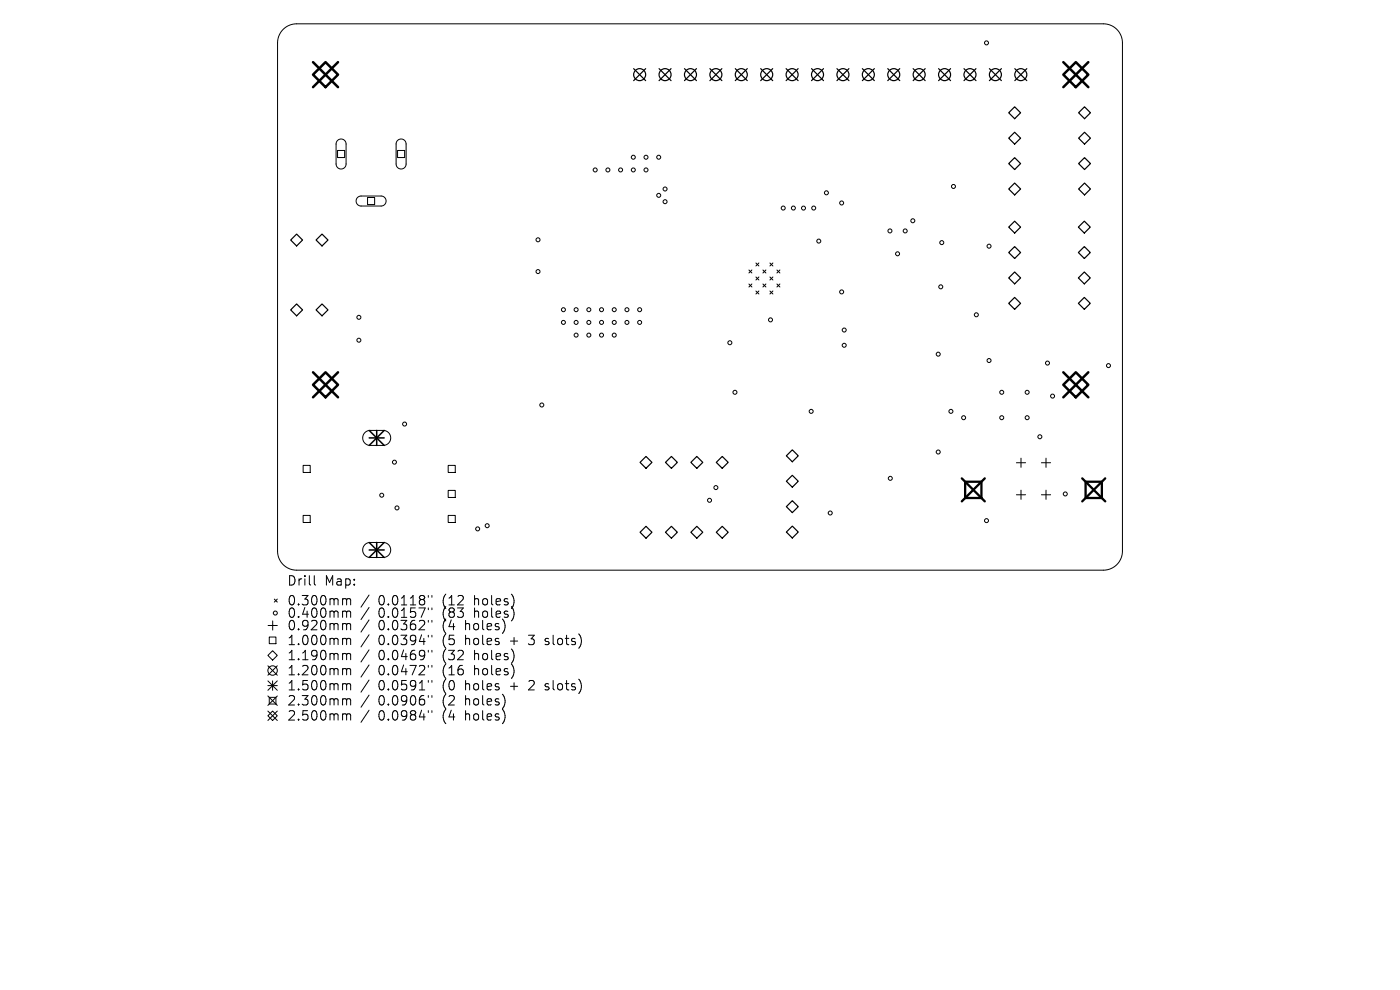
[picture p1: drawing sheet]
<svg xmlns="http://www.w3.org/2000/svg" width="297mm" height="210mm" viewBox="0 0 297 210" stroke-linecap="round" stroke-linejoin="round" font-family="sans-serif">
<defs><g id="words">
<g font-size="2.8">
<text x="60.8" y="124.5">Drill</text>
<text x="68.8" y="124.5">Map:</text>
<text x="60.8" y="128.7">0.300mm</text>
<text x="60.8" y="131.3">0.400mm</text>
<text x="80.3" y="128.7">0.0118&quot;</text>
<text x="80.3" y="131.3">0.0157&quot;</text>
<text x="94" y="128.7">(12</text>
<text x="94" y="131.3">(83</text>
<text x="100.9" y="128.7">holes)</text>
<text x="100.9" y="131.3">holes)</text>
<text x="60.8" y="134">0.920mm</text>
<text x="60.8" y="137.1">1.000mm</text>
<text x="80.3" y="134">0.0362&quot;</text>
<text x="80.3" y="137.1">0.0394&quot;</text>
<text x="94" y="134">(4</text>
<text x="94" y="137.1">(5</text>
<text x="99" y="134">holes)</text>
<text x="99" y="137.1">holes</text>
<text x="108.7" y="137.1">+</text>
<text x="112.9" y="137.1">3</text>
<text x="116.5" y="137.1">slots)</text>
<text x="60.8" y="140.3">1.190mm</text>
<text x="60.8" y="143.5">1.200mm</text>
<text x="80.3" y="140.3">0.0469&quot;</text>
<text x="80.3" y="143.5">0.0472&quot;</text>
<text x="94" y="140.3">(32</text>
<text x="94" y="143.5">(16</text>
<text x="100.9" y="140.3">holes)</text>
<text x="100.9" y="143.5">holes)</text>
<text x="60.8" y="146.7">1.500mm</text>
<text x="60.8" y="149.9">2.300mm</text>
<text x="80.3" y="146.7">0.0591&quot;</text>
<text x="80.3" y="149.9">0.0906&quot;</text>
<text x="94" y="146.7">(0</text>
<text x="94" y="149.9">(2</text>
<text x="99" y="146.7">holes</text>
<text x="99" y="149.9">holes)</text>
<text x="108.7" y="146.7">+</text>
<text x="112.9" y="146.7">2</text>
<text x="116.5" y="146.7">slots)</text>
<text x="60.8" y="153.1">2.500mm</text>
<text x="80.3" y="153.1">0.0984&quot;</text>
<text x="94" y="153.1">(4</text>
<text x="99" y="153.1">holes)</text>
</g>
</g></defs>
<g fill="none" stroke="#000" stroke-width=".21">
<path d="M60.1 6.2a4 4 0 0 1 2.8-1.1h171.2a4 4 0 0 1 4 4v107.8a4 4 0 0 1-4 4.1h-171.2a4 4 0 0 1-4-4.1v-107.8a4 4 0 0 1 1.2-2.9zM71.6 31.9h1.5v1.5h-1.5zM71.6 29.8a1.06 1.06 0 0 1 1.2-.2 1.06 1.06 0 0 1 .6 .9v4.3a1.06 1.06 0 0 1-1 1.1 1.06 1.06 0 0 1-1.1-1.1v-4.3zM84.3 29.8a1.06 1.06 0 0 1 1.2-.2 1.06 1.06 0 0 1 .7 .9v4.3a1.06 1.06 0 0 1-1.1 1.1 1.06 1.06 0 0 1-1.1-1.1v-4.3zM84.3 31.9h1.5v1.5h-1.5zM75.9 41.9l.6-.3h4.3a1.06 1.06 0 0 1 1.1 1 1.06 1.06 0 0 1-1.1 1.1h-4.2a1.06 1.06 0 0 1-1-.6 1.06 1.06 0 0 1 .3-1.2zM78 41.9h1.5v1.5h-1.5zM158.9 57.3l.6 .6M159.5 57.3l-.6 .6M160.4 58.8l.6 .6M160.4 55.8l.6 .6M161 55.8l-.6 .6"/>
<path d="M161 58.8l-.6 .6M161.8 57.3l.7 .6M162.5 57.3l-.7 .6M163.3 58.8l.7 .6M163.3 55.8l.7 .6M164 55.8l-.7 .6M164 58.8l-.7 .6M164.8 57.3l.7 .6M165.5 57.3l-.7 .6M158.9 60.2l.6 .7M159.5 60.2l-.6 .7M160.4 61.7l.6 .7"/>
<path d="M161 61.7l-.6 .7M161.8 60.2l.7 .7M162.5 60.2l-.7 .7M163.3 61.7l.7 .7M164 61.7l-.7 .7M164.8 60.2l.7 .7M165.5 60.2l-.7 .7M64.3 98.7h1.5v1.5h-1.5zM77.4 91.8l1-.5h2.9a1.59 1.59 0 0 1 1.6 1.6 1.59 1.59 0 0 1-1.6 1.6h-2.8a1.59 1.59 0 0 1-1.4-1 1.59 1.59 0 0 1 .3-1.7zM95.1 98.7h1.5v1.5h-1.5zM215.6 98.2h2M216.6 97.2v1.9"/>
<path d="M220.9 98.2h2M221.9 97.2v1.9M64.3 109.3h1.5v1.5h-1.5zM77.4 115.5l1-.4h2.9a1.59 1.59 0 0 1 1.6 1.6 1.59 1.59 0 0 1-1.6 1.6h-2.8a1.59 1.59 0 0 1-1.4-1 1.59 1.59 0 0 1 .3-1.8zM95.1 104h1.5v1.5h-1.5zM95.1 109.3h1.5v1.5h-1.5zM215.6 105h2M216.6 104v1.9M220.9 105h2M221.9 104v1.9M56.8 139l1-1 1 1-1 1zM56.9 132.7h1.9"/>
<path d="M57.1 135.1h1.4v1.4h-1.4zM57.9 131.7v2M58.2 127.1l.6 .6M58.8 127.1l-.6 .6M66.7 122.1v1.7l.3 .3M73 127h.2l.3 .3M73 129.6l.4 .1 .1 .2M73 132.3h.2l.3 .3M73 135.4l.4 .1 .1 .2M73 138.6h.2l.3 .3M73.5 127.3l.3-.3 .5 .1 .1 1.2M73.5 127.3v1"/>
<path d="M73.5 129.9v1.1M73.5 132.6v1M73.5 135.7v1.1M73.5 138.9v1.1M73.5 129.9l.3-.3 .5 .1 .1 1.3M73.5 132.6l.3-.3 .5 .1 .1 1.2M73.5 135.7l.3-.3 .5 .1 .1 1.3M73.5 138.9l.3-.3 .5 .1 .1 1.3M78.3 126.2l-1.7 2.6M78.3 128.9l-1.7 2.5M78.3 131.5l-1.7 2.6M78.3 134.7l-1.7 2.5"/>
<path d="M78.3 137.9l-1.7 2.5M90.9 126.3v.4M90.9 129v.3M90.9 131.6v.4M90.9 134.8v.3M90.9 138v.3M91.6 126.3v.4M91.6 129v.3M91.6 131.6v.4M91.6 134.8v.3M91.6 138v.3M115.6 136.7l.2 .1"/>
<path d="M115.7 135.5v.5M56.8 151.8l1-1 1 1-1 1zM56.8 141.2l2 2M56.8 144.4l2 2M56.8 145.4h2M56.8 147.6l2 2M56.8 150.8l2 2M57.1 147.9h1.4v1.4h-1.4zM57.8 144.4v2M58.8 141.2l-2 2M58.8 144.4l-2 2M58.8 147.6l-2 2"/>
<path d="M58.8 150.8l-2 2M73 141.8l.4 .1 .1 .2M73 145l.4 .1 .1 .2M73 148.2h.2l.3 .3M73 151.4l.4 .1 .1 .2M73.5 142.1v1.1M73.5 145.3v1.1M73.5 148.5v1.1M73.5 151.7v1.1M73.5 142.1l.3-.3 .5 .1 .1 1.3M73.5 145.3l.3-.3 .5 .1 .1 1.3M73.5 148.5l.3-.3 .5 .1 .1 1.3"/>
<path d="M73.5 151.7l.3-.3 .5 .1 .1 1.3M78.3 141.1l-1.7 2.5M78.3 144.3l-1.7 2.5M78.3 147.5l-1.7 2.5M78.3 150.7l-1.7 2.5M90.9 141.2v.3M90.9 144.4v.3M90.9 147.6v.3M90.9 150.8v.3M91.6 141.2v.3M91.6 144.4v.3M91.6 147.6v.3"/>
<path d="M91.6 150.8v.3M115.6 146.3l.2 .1M115.7 145.1v.5"/>
<circle cx="209.3" cy="9.1" r=".42"/>
<circle cx="126.3" cy="36" r=".42"/>
<circle cx="129" cy="36" r=".42"/>
<circle cx="131.7" cy="36" r=".42"/>
<circle cx="134.4" cy="33.4" r=".42"/>
<circle cx="134.4" cy="36" r=".42"/>
<circle cx="137" cy="33.4" r=".42"/>
<circle cx="137" cy="36" r=".42"/>
<circle cx="139.7" cy="33.4" r=".42"/>
<circle cx="202.3" cy="39.6" r=".42"/>
<circle cx="114.1" cy="57.6" r=".42"/>
<circle cx="114.1" cy="50.9" r=".42"/>
<circle cx="139.7" cy="41.4" r=".42"/>
<circle cx="141.1" cy="40.1" r=".42"/>
<circle cx="141.1" cy="42.8" r=".42"/>
<circle cx="166.2" cy="44.1" r=".42"/>
<circle cx="168.3" cy="44.1" r=".42"/>
<circle cx="170.5" cy="44.1" r=".42"/>
<circle cx="172.6" cy="44.1" r=".42"/>
<circle cx="173.7" cy="51.1" r=".42"/>
<circle cx="175.3" cy="40.9" r=".42"/>
<circle cx="178.6" cy="43.1" r=".42"/>
<circle cx="188.8" cy="49" r=".42"/>
<circle cx="190.4" cy="53.8" r=".42"/>
<circle cx="192" cy="49" r=".42"/>
<circle cx="193.6" cy="46.8" r=".42"/>
<circle cx="199.8" cy="51.5" r=".42"/>
<circle cx="209.8" cy="52.2" r=".42"/>
<circle cx="76.1" cy="67.3" r=".42"/>
<circle cx="76.1" cy="72.2" r=".42"/>
<circle cx="119.5" cy="68.4" r=".42"/>
<circle cx="119.5" cy="65.7" r=".42"/>
<circle cx="122.2" cy="68.4" r=".42"/>
<circle cx="122.2" cy="71.1" r=".42"/>
<circle cx="122.2" cy="65.7" r=".42"/>
<circle cx="124.9" cy="68.4" r=".42"/>
<circle cx="124.9" cy="71.1" r=".42"/>
<circle cx="124.9" cy="65.7" r=".42"/>
<circle cx="127.6" cy="68.4" r=".42"/>
<circle cx="127.6" cy="71.1" r=".42"/>
<circle cx="127.6" cy="65.7" r=".42"/>
<circle cx="130.3" cy="68.4" r=".42"/>
<circle cx="130.3" cy="71.1" r=".42"/>
<circle cx="130.3" cy="65.7" r=".42"/>
<circle cx="133" cy="68.4" r=".42"/>
<circle cx="133" cy="65.7" r=".42"/>
<circle cx="135.7" cy="68.4" r=".42"/>
<circle cx="135.7" cy="65.7" r=".42"/>
<circle cx="154.8" cy="72.7" r=".42"/>
<circle cx="163.5" cy="67.9" r=".42"/>
<circle cx="178.6" cy="61.9" r=".42"/>
<circle cx="179.1" cy="70" r=".42"/>
<circle cx="179.1" cy="73.2" r=".42"/>
<circle cx="199" cy="75.1" r=".42"/>
<circle cx="199.6" cy="60.8" r=".42"/>
<circle cx="207.1" cy="66.8" r=".42"/>
<circle cx="209.8" cy="76.5" r=".42"/>
<circle cx="222.2" cy="77" r=".42"/>
<circle cx="235.2" cy="77.6" r=".42"/>
<circle cx="83.7" cy="98" r=".42"/>
<circle cx="85.8" cy="90" r=".42"/>
<circle cx="114.9" cy="85.9" r=".42"/>
<circle cx="155.9" cy="83.2" r=".42"/>
<circle cx="172.1" cy="87.3" r=".42"/>
<circle cx="199" cy="95.9" r=".42"/>
<circle cx="201.7" cy="87.3" r=".42"/>
<circle cx="204.4" cy="88.6" r=".42"/>
<circle cx="212.5" cy="88.6" r=".42"/>
<circle cx="212.5" cy="83.2" r=".42"/>
<circle cx="217.9" cy="83.2" r=".42"/>
<circle cx="217.9" cy="88.6" r=".42"/>
<circle cx="220.6" cy="92.7" r=".42"/>
<circle cx="223.3" cy="84" r=".42"/>
<circle cx="81" cy="105" r=".42"/>
<circle cx="84.2" cy="107.7" r=".42"/>
<circle cx="101.3" cy="112.2" r=".42"/>
<circle cx="103.4" cy="111.5" r=".42"/>
<circle cx="150.5" cy="106.1" r=".42"/>
<circle cx="151.9" cy="103.4" r=".42"/>
<circle cx="176.1" cy="108.8" r=".42"/>
<circle cx="188.9" cy="101.5" r=".42"/>
<circle cx="209.3" cy="110.4" r=".42"/>
<circle cx="226" cy="104.8" r=".42"/>
<circle cx="58.4" cy="130" r=".42"/>
<circle cx="57.8" cy="142.2" r="1"/>
</g>
<g fill="none" stroke="#000" stroke-width=".25">
<path d="M134.4 14.6l2.6 2.5M137 14.6l-2.6 2.5M139.8 14.6l2.6 2.5M142.4 14.6l-2.6 2.5M145.2 14.6l2.6 2.5M147.8 14.6l-2.6 2.5M150.6 14.6l2.5 2.5M153.1 14.6l-2.5 2.5M156 14.6l2.5 2.5M158.5 14.6l-2.5 2.5M161.4 14.6l2.5 2.5M163.9 14.6l-2.5 2.5"/>
<path d="M166.8 14.6l2.5 2.5M169.3 14.6l-2.5 2.5M172.2 14.6l2.5 2.5M174.7 14.6l-2.5 2.5M177.5 14.6l2.6 2.5M180.1 14.6l-2.6 2.5M182.9 14.6l2.6 2.5M185.5 14.6l-2.6 2.5M188.3 14.6l2.6 2.5M190.9 14.6l-2.6 2.5M193.7 14.6l2.6 2.5M196.3 14.6l-2.6 2.5"/>
<path d="M199.1 14.6l2.6 2.5M201.7 14.6l-2.6 2.5M204.5 14.6l2.5 2.5M207 14.6l-2.5 2.5M209.9 14.6l2.5 2.5M212.4 14.6l-2.5 2.5M215.3 14.6l2.5 2.5M217.8 14.6l-2.5 2.5M214 23.9l1.3-1.2 1.2 1.2-1.2 1.3zM214 29.3l1.3-1.3 1.2 1.3-1.2 1.3zM214 34.7l1.3-1.3 1.2 1.3-1.2 1.3zM215.3 38.8l1.2 1.3-1.2 1.3-1.3-1.3z"/>
<path d="M228.8 23.9l1.3-1.2 1.2 1.2-1.2 1.3zM228.8 29.3l1.3-1.3 1.2 1.3-1.2 1.3zM228.8 34.7l1.3-1.3 1.2 1.3-1.2 1.3zM62.9 49.7l1.3 1.2-1.3 1.3-1.2-1.3zM68.3 49.7l1.3 1.2-1.3 1.3-1.2-1.3zM215.3 46.9l1.2 1.3-1.2 1.2-1.3-1.2zM215.3 52.3l1.2 1.3-1.2 1.2-1.3-1.2zM215.3 57.7l1.2 1.3-1.2 1.2-1.3-1.2zM228.8 48.2l1.2-1.3 1.3 1.3-1.3 1.2zM228.8 53.6l1.2-1.3 1.3 1.3-1.3 1.2zM228.8 59l1.2-1.3 1.3 1.3-1.3 1.2zM228.8 40.1l1.3-1.3 1.2 1.3-1.2 1.3z"/>
<path d="M61.7 65.7l1.2-1.2 1.3 1.2-1.3 1.3zM67.1 65.7l1.2-1.2 1.3 1.2-1.3 1.3zM215.3 63.1l1.2 1.2-1.2 1.3-1.3-1.3zM228.8 64.3l1.2-1.2 1.3 1.2-1.3 1.3zM135.8 98.1l1.2-1.3 1.3 1.3-1.3 1.2zM141.2 98.1l1.2-1.3 1.3 1.3-1.3 1.2zM146.6 98.1l1.2-1.3 1.3 1.3-1.3 1.2zM152 98.1l1.2-1.3 1.3 1.3-1.3 1.2zM168.1 95.4l1.2 1.3-1.2 1.3-1.3-1.3zM135.8 112.9l1.2-1.3 1.3 1.3-1.3 1.3zM141.2 112.9l1.2-1.3 1.3 1.3-1.3 1.3zM146.6 112.9l1.2-1.3 1.3 1.3-1.3 1.3z"/>
<path d="M152 112.9l1.2-1.3 1.3 1.3-1.3 1.3zM168.1 100.8l1.2 1.3-1.2 1.2-1.3-1.2zM168.1 106.2l1.2 1.3-1.2 1.2-1.3-1.2zM168.1 111.6l1.2 1.3-1.2 1.2-1.3-1.2z"/>
<circle cx="135.7" cy="15.8" r="1.27"/>
<circle cx="141.1" cy="15.8" r="1.27"/>
<circle cx="146.5" cy="15.8" r="1.27"/>
<circle cx="151.9" cy="15.8" r="1.27"/>
<circle cx="157.3" cy="15.8" r="1.27"/>
<circle cx="162.7" cy="15.8" r="1.27"/>
<circle cx="168" cy="15.8" r="1.27"/>
<circle cx="173.4" cy="15.8" r="1.27"/>
<circle cx="178.8" cy="15.8" r="1.27"/>
<circle cx="184.2" cy="15.8" r="1.27"/>
<circle cx="189.6" cy="15.8" r="1.27"/>
<circle cx="195" cy="15.8" r="1.27"/>
<circle cx="200.4" cy="15.8" r="1.27"/>
<circle cx="205.8" cy="15.8" r="1.27"/>
<circle cx="211.2" cy="15.8" r="1.27"/>
<circle cx="216.6" cy="15.8" r="1.27"/>
</g>
<path d="M78.3 91.3l3.2 3.2M78.3 92.9h3.2M79.9 91.3v3.2M81.5 91.3l-3.2 3.2M78.3 115.1l3.2 3.2M78.3 116.7h3.2M79.9 115.1v3.2M81.5 115.1l-3.2 3.2" fill="none" stroke="#000" stroke-width=".32"/>
<path d="M204 101.5l4.9 4.9M204.8 102.2h3.4v3.4h-3.4zM208.9 101.5l-4.9 4.9M229.6 101.5l4.9 4.9M230.3 102.2h3.5v3.4h-3.5zM234.5 101.5l-4.9 4.9" fill="none" stroke="#000" stroke-width=".49"/>
<path d="M66.4 15.8l2.7-2.6 2.6 2.6-2.6 2.7zM66.4 13.2l5.3 5.3M71.7 13.2l-5.3 5.3M225.6 15.8l2.6-2.6 2.7 2.6-2.7 2.7zM225.6 13.2l5.3 5.3M230.9 13.2l-5.3 5.3M66.4 79l5.3 5.3M71.7 79l-5.3 5.3M225.6 79l5.3 5.3M230.9 79l-5.3 5.3M66.4 81.6l2.7-2.6 2.6 2.6-2.6 2.7zM225.6 81.6l2.6-2.6 2.7 2.6-2.7 2.7z" fill="none" stroke="#000" stroke-width=".53"/>
<use href="#words"/>
</svg>
